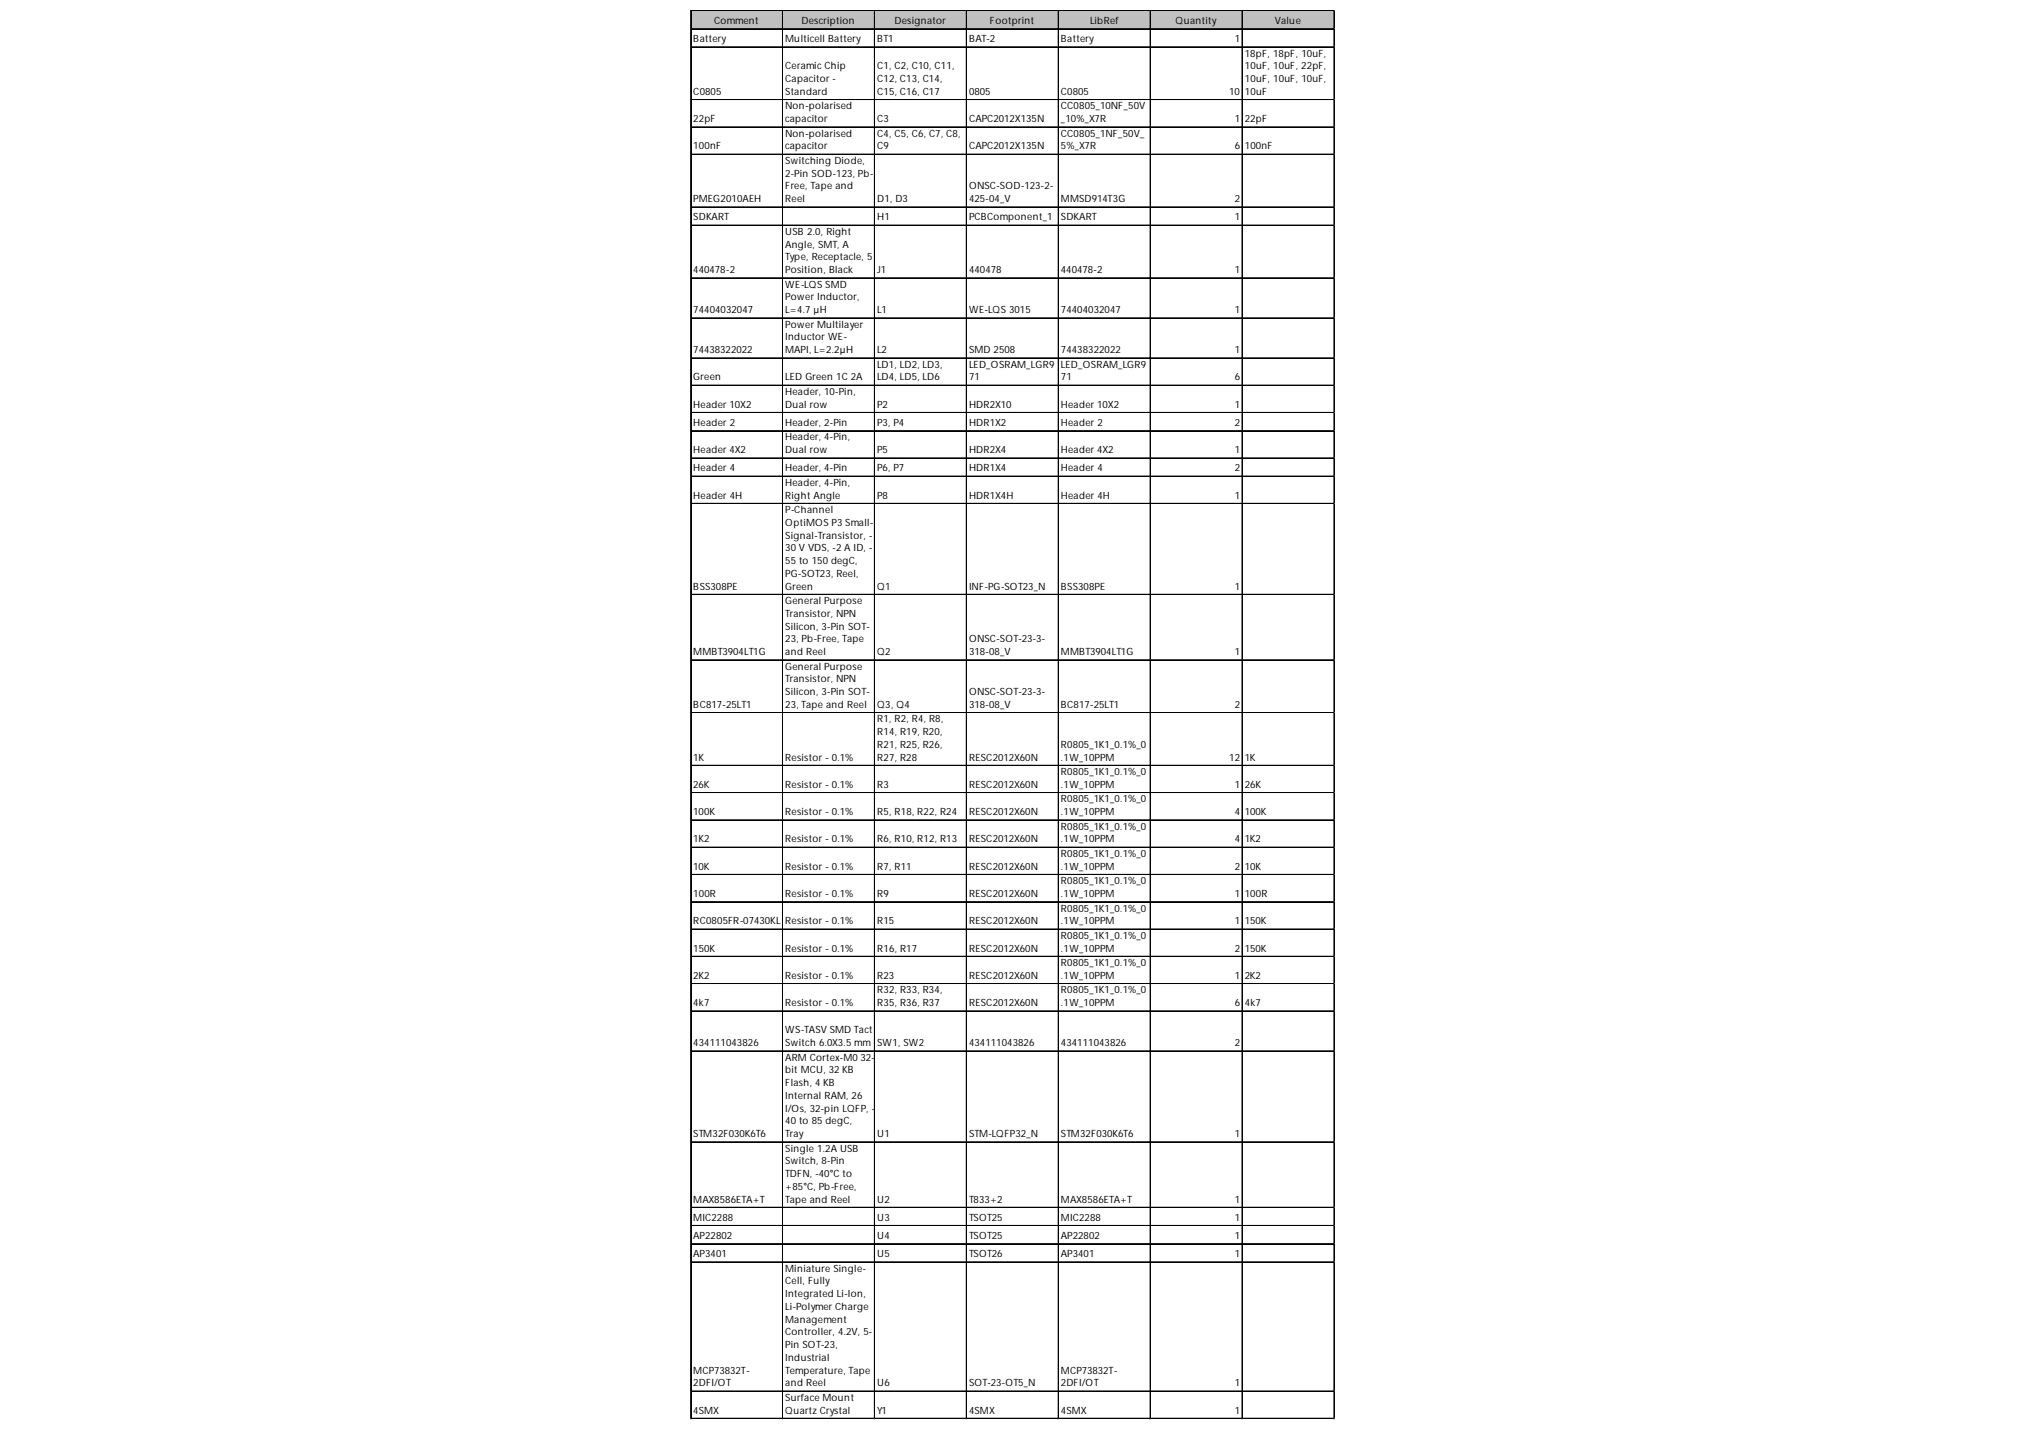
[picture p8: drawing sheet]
<svg xmlns="http://www.w3.org/2000/svg" width="297mm" height="210mm" viewBox="0 0 297 210" stroke-linecap="round" stroke-linejoin="round" font-family="sans-serif">
<defs><g id="words">
<g font-size="1.5">
<text x="104.6" y="3.5">Comment</text>
<text x="117.4" y="3.5">Description</text>
<text x="131" y="3.5">Designator</text>
<text x="145" y="3.5">Footprint</text>
<text x="159.7" y="3.5">LibRef</text>
<text x="172.2" y="3.5">Quantity</text>
<text x="186.7" y="3.5">Value</text>
<text x="101.5" y="6.2">Battery</text>
<text x="115" y="6.2">Multicell Battery</text>
<text x="115" y="10.2">Ceramic Chip</text>
<text x="128.5" y="6.2">BT1</text>
<text x="128.5" y="10.2">C1, C2, C10, C11,</text>
<text x="141.9" y="6.2">BAT-2</text>
<text x="155.4" y="6.2">Battery</text>
<text x="180.8" y="6.2">1</text>
<text x="182.3" y="8.3">18pF, 18pF, 10uF,</text>
<text x="182.3" y="10.2">10uF, 10uF, 22pF,</text>
<text x="101.5" y="13.9">C0805</text>
<text x="101.5" y="17.9">22pF</text>
<text x="115" y="12">Capacitor -</text>
<text x="115" y="13.9">Standard</text>
<text x="115" y="16">Non-polarised</text>
<text x="115" y="17.9">capacitor</text>
<text x="128.5" y="12">C12, C13, C14,</text>
<text x="128.5" y="13.9">C15, C16, C17</text>
<text x="128.5" y="17.9">C3</text>
<text x="141.9" y="13.9">0805</text>
<text x="141.9" y="17.9">CAPC2012X135N</text>
<text x="155.4" y="13.9">C0805</text>
<text x="155.4" y="16">CC0805_10NF_50V</text>
<text x="155.4" y="17.9">_10%_X7R</text>
<text x="180" y="13.9">10</text>
<text x="180.8" y="17.9">1</text>
<text x="182.3" y="12">10uF, 10uF, 10uF,</text>
<text x="182.3" y="13.9">10uF</text>
<text x="182.3" y="17.9">22pF</text>
<text x="101.5" y="21.9">100nF</text>
<text x="115" y="20">Non-polarised</text>
<text x="115" y="21.9">capacitor</text>
<text x="128.5" y="20">C4, C5, C6, C7, C8,</text>
<text x="128.5" y="21.9">C9</text>
<text x="141.9" y="21.9">CAPC2012X135N</text>
<text x="155.4" y="20">CC0805_1NF_50V_</text>
<text x="155.4" y="21.9">5%_X7R</text>
<text x="180.8" y="21.9">6</text>
<text x="182.3" y="21.9">100nF</text>
<text x="101.5" y="29.6">PMEG2010AEH</text>
<text x="115" y="24">Switching Diode,</text>
<text x="115" y="25.9">2-Pin SOD-123, Pb-</text>
<text x="115" y="27.8">Free, Tape and</text>
<text x="115" y="29.6">Reel</text>
<text x="128.5" y="29.6">D1, D3</text>
<text x="141.9" y="27.8">ONSC-SOD-123-2-</text>
<text x="141.9" y="29.6">425-04_V</text>
<text x="155.4" y="29.6">MMSD914T3G</text>
<text x="180.8" y="29.6">2</text>
<text x="101.5" y="32.3">SDKART</text>
<text x="115" y="34.4">USB 2.0, Right</text>
<text x="128.5" y="32.3">H1</text>
<text x="141.9" y="32.3">PCBComponent_1</text>
<text x="155.4" y="32.3">SDKART</text>
<text x="180.8" y="32.3">1</text>
<text x="101.5" y="40">440478-2</text>
<text x="115" y="36.3">Angle, SMT, A</text>
<text x="115" y="38.1">Type, Receptacle, 5</text>
<text x="115" y="40">Position, Black</text>
<text x="128.5" y="40">J1</text>
<text x="141.9" y="40">440478</text>
<text x="155.4" y="40">440478-2</text>
<text x="180.8" y="40">1</text>
<text x="101.5" y="45.9">74404032047</text>
<text x="115" y="42.1">WE-LQS SMD</text>
<text x="115" y="44">Power Inductor,</text>
<text x="115" y="45.9">L=4.7 µH</text>
<text x="128.5" y="45.9">L1</text>
<text x="141.9" y="45.9">WE-LQS 3015</text>
<text x="155.4" y="45.9">74404032047</text>
<text x="180.8" y="45.9">1</text>
<text x="101.5" y="51.7">74438322022</text>
<text x="115" y="48">Power Multilayer</text>
<text x="115" y="49.9">Inductor WE-</text>
<text x="115" y="51.7">MAPI, L=2.2µH</text>
<text x="128.5" y="51.7">L2</text>
<text x="128.5" y="53.9">LD1, LD2, LD3,</text>
<text x="141.9" y="51.7">SMD 2508</text>
<text x="141.9" y="53.9">LED_OSRAM_LGR9</text>
<text x="155.4" y="51.7">74438322022</text>
<text x="155.4" y="53.9">LED_OSRAM_LGR9</text>
<text x="180.8" y="51.7">1</text>
<text x="101.5" y="55.7">Green</text>
<text x="101.5" y="59.7">Header 10X2</text>
<text x="115" y="55.7">LED Green 1C 2A</text>
<text x="115" y="57.9">Header, 10-Pin,</text>
<text x="115" y="59.7">Dual row</text>
<text x="128.5" y="55.7">LD4, LD5, LD6</text>
<text x="128.5" y="59.7">P2</text>
<text x="141.9" y="55.7">71</text>
<text x="141.9" y="59.7">HDR2X10</text>
<text x="155.4" y="55.7">71</text>
<text x="155.4" y="59.7">Header 10X2</text>
<text x="180.8" y="55.7">6</text>
<text x="180.8" y="59.7">1</text>
<text x="101.5" y="62.4">Header 2</text>
<text x="115" y="62.4">Header, 2-Pin</text>
<text x="115" y="64.5">Header, 4-Pin,</text>
<text x="128.5" y="62.4">P3, P4</text>
<text x="141.9" y="62.4">HDR1X2</text>
<text x="155.4" y="62.4">Header 2</text>
<text x="180.8" y="62.4">2</text>
<text x="101.5" y="66.4">Header 4X2</text>
<text x="101.5" y="69">Header 4</text>
<text x="115" y="66.4">Dual row</text>
<text x="115" y="69">Header, 4-Pin</text>
<text x="115" y="71.2">Header, 4-Pin,</text>
<text x="128.5" y="66.4">P5</text>
<text x="128.5" y="69">P6, P7</text>
<text x="141.9" y="66.4">HDR2X4</text>
<text x="141.9" y="69">HDR1X4</text>
<text x="155.4" y="66.4">Header 4X2</text>
<text x="155.4" y="69">Header 4</text>
<text x="180.8" y="66.4">1</text>
<text x="180.8" y="69">2</text>
<text x="101.5" y="73">Header 4H</text>
<text x="115" y="73">Right Angle</text>
<text x="115" y="75.2">P-Channel</text>
<text x="115" y="77">OptiMOS P3 Small-</text>
<text x="128.5" y="73">P8</text>
<text x="141.9" y="73">HDR1X4H</text>
<text x="155.4" y="73">Header 4H</text>
<text x="180.8" y="73">1</text>
<text x="115" y="78.9">Signal-Transistor, -</text>
<text x="115" y="80.8">30 V VDS, -2 A ID, -</text>
<text x="115" y="82.6">55 to 150 degC,</text>
<text x="101.5" y="86.4">BSS308PE</text>
<text x="115" y="84.5">PG-SOT23, Reel,</text>
<text x="115" y="86.4">Green</text>
<text x="115" y="88.5">General Purpose</text>
<text x="128.5" y="86.4">Q1</text>
<text x="141.9" y="86.4">INF-PG-SOT23_N</text>
<text x="155.4" y="86.4">BSS308PE</text>
<text x="180.8" y="86.4">1</text>
<text x="101.5" y="96">MMBT3904LT1G</text>
<text x="115" y="90.4">Transistor, NPN</text>
<text x="115" y="92.2">Silicon, 3-Pin SOT-</text>
<text x="115" y="94.1">23, Pb-Free, Tape</text>
<text x="115" y="96">and Reel</text>
<text x="128.5" y="96">Q2</text>
<text x="141.9" y="94.1">ONSC-SOT-23-3-</text>
<text x="141.9" y="96">318-08_V</text>
<text x="155.4" y="96">MMBT3904LT1G</text>
<text x="180.8" y="96">1</text>
<text x="115" y="98.1">General Purpose</text>
<text x="115" y="100">Transistor, NPN</text>
<text x="115" y="101.8">Silicon, 3-Pin SOT-</text>
<text x="141.9" y="101.8">ONSC-SOT-23-3-</text>
<text x="101.5" y="103.7">BC817-25LT1</text>
<text x="115" y="103.7">23, Tape and Reel</text>
<text x="128.5" y="103.7">Q3, Q4</text>
<text x="128.5" y="105.8">R1, R2, R4, R8,</text>
<text x="128.5" y="107.7">R14, R19, R20,</text>
<text x="141.9" y="103.7">318-08_V</text>
<text x="155.4" y="103.7">BC817-25LT1</text>
<text x="180.8" y="103.7">2</text>
<text x="101.5" y="111.4">1K</text>
<text x="115" y="111.4">Resistor - 0.1%</text>
<text x="128.5" y="109.5">R21, R25, R26,</text>
<text x="128.5" y="111.4">R27, R28</text>
<text x="141.9" y="111.4">RESC2012X60N</text>
<text x="155.4" y="109.5">R0805_1K1_0.1%_0</text>
<text x="155.4" y="111.4">.1W_10PPM</text>
<text x="155.4" y="113.5">R0805_1K1_0.1%_0</text>
<text x="180" y="111.4">12</text>
<text x="182.3" y="111.4">1K</text>
<text x="101.5" y="115.4">26K</text>
<text x="101.5" y="119.4">100K</text>
<text x="115" y="115.4">Resistor - 0.1%</text>
<text x="115" y="119.4">Resistor - 0.1%</text>
<text x="128.5" y="115.4">R3</text>
<text x="128.5" y="119.4">R5, R18, R22, R24</text>
<text x="141.9" y="115.4">RESC2012X60N</text>
<text x="141.9" y="119.4">RESC2012X60N</text>
<text x="155.4" y="115.4">.1W_10PPM</text>
<text x="155.4" y="117.5">R0805_1K1_0.1%_0</text>
<text x="155.4" y="119.4">.1W_10PPM</text>
<text x="180.8" y="115.4">1</text>
<text x="180.8" y="119.4">4</text>
<text x="182.3" y="115.4">26K</text>
<text x="182.3" y="119.4">100K</text>
<text x="101.5" y="123.4">1K2</text>
<text x="115" y="123.4">Resistor - 0.1%</text>
<text x="128.5" y="123.4">R6, R10, R12, R13</text>
<text x="141.9" y="123.4">RESC2012X60N</text>
<text x="155.4" y="121.5">R0805_1K1_0.1%_0</text>
<text x="155.4" y="123.4">.1W_10PPM</text>
<text x="155.4" y="125.5">R0805_1K1_0.1%_0</text>
<text x="180.8" y="123.4">4</text>
<text x="182.3" y="123.4">1K2</text>
<text x="101.5" y="127.4">10K</text>
<text x="101.5" y="131.4">100R</text>
<text x="115" y="127.4">Resistor - 0.1%</text>
<text x="115" y="131.4">Resistor - 0.1%</text>
<text x="128.5" y="127.4">R7, R11</text>
<text x="128.5" y="131.4">R9</text>
<text x="141.9" y="127.4">RESC2012X60N</text>
<text x="141.9" y="131.4">RESC2012X60N</text>
<text x="155.4" y="127.4">.1W_10PPM</text>
<text x="155.4" y="129.5">R0805_1K1_0.1%_0</text>
<text x="155.4" y="131.4">.1W_10PPM</text>
<text x="180.8" y="127.4">2</text>
<text x="180.8" y="131.4">1</text>
<text x="182.3" y="127.4">10K</text>
<text x="182.3" y="131.4">100R</text>
<text x="101.5" y="135.4">RC0805FR-07430KL</text>
<text x="115" y="135.4">Resistor - 0.1%</text>
<text x="128.5" y="135.4">R15</text>
<text x="141.9" y="135.4">RESC2012X60N</text>
<text x="155.4" y="133.5">R0805_1K1_0.1%_0</text>
<text x="155.4" y="135.4">.1W_10PPM</text>
<text x="155.4" y="137.5">R0805_1K1_0.1%_0</text>
<text x="180.8" y="135.4">1</text>
<text x="182.3" y="135.4">150K</text>
<text x="101.5" y="139.4">150K</text>
<text x="101.5" y="143.4">2K2</text>
<text x="115" y="139.4">Resistor - 0.1%</text>
<text x="115" y="143.4">Resistor - 0.1%</text>
<text x="128.5" y="139.4">R16, R17</text>
<text x="128.5" y="143.4">R23</text>
<text x="141.9" y="139.4">RESC2012X60N</text>
<text x="141.9" y="143.4">RESC2012X60N</text>
<text x="155.4" y="139.4">.1W_10PPM</text>
<text x="155.4" y="141.5">R0805_1K1_0.1%_0</text>
<text x="155.4" y="143.4">.1W_10PPM</text>
<text x="180.8" y="139.4">2</text>
<text x="180.8" y="143.4">1</text>
<text x="182.3" y="139.4">150K</text>
<text x="182.3" y="143.4">2K2</text>
<text x="101.5" y="147.4">4k7</text>
<text x="115" y="147.4">Resistor - 0.1%</text>
<text x="128.5" y="145.5">R32, R33, R34,</text>
<text x="128.5" y="147.4">R35, R36, R37</text>
<text x="141.9" y="147.4">RESC2012X60N</text>
<text x="155.4" y="145.5">R0805_1K1_0.1%_0</text>
<text x="155.4" y="147.4">.1W_10PPM</text>
<text x="180.8" y="147.4">6</text>
<text x="182.3" y="147.4">4k7</text>
<text x="101.5" y="153.2">434111043826</text>
<text x="115" y="151.4">WS-TASV SMD Tact</text>
<text x="115" y="153.2">Switch 6.0X3.5 mm</text>
<text x="115" y="155.4">ARM Cortex-M0 32-</text>
<text x="128.5" y="153.2">SW1, SW2</text>
<text x="141.9" y="153.2">434111043826</text>
<text x="155.4" y="153.2">434111043826</text>
<text x="180.8" y="153.2">2</text>
<text x="115" y="157.2">bit MCU, 32 KB</text>
<text x="115" y="159.1">Flash, 4 KB</text>
<text x="115" y="161">Internal RAM, 26</text>
<text x="101.5" y="166.6">STM32F030K6T6</text>
<text x="115" y="162.8">I/Os, 32-pin LQFP, -</text>
<text x="115" y="164.7">40 to 85 degC,</text>
<text x="115" y="166.6">Tray</text>
<text x="128.5" y="166.6">U1</text>
<text x="141.9" y="166.6">STM-LQFP32_N</text>
<text x="155.4" y="166.6">STM32F030K6T6</text>
<text x="180.8" y="166.6">1</text>
<text x="115" y="168.7">Single 1.2A USB</text>
<text x="115" y="170.6">Switch, 8-Pin</text>
<text x="115" y="172.4">TDFN, -40°C to</text>
<text x="101.5" y="176.2">MAX8586ETA+T</text>
<text x="101.5" y="178.8">MIC2288</text>
<text x="115" y="174.3">+85°C, Pb-Free,</text>
<text x="115" y="176.2">Tape and Reel</text>
<text x="128.5" y="176.2">U2</text>
<text x="128.5" y="178.8">U3</text>
<text x="141.9" y="176.2">T833+2</text>
<text x="141.9" y="178.8">TSOT25</text>
<text x="155.4" y="176.2">MAX8586ETA+T</text>
<text x="155.4" y="178.8">MIC2288</text>
<text x="180.8" y="176.2">1</text>
<text x="180.8" y="178.8">1</text>
<text x="101.5" y="181.5">AP22802</text>
<text x="101.5" y="184.1">AP3401</text>
<text x="128.5" y="181.5">U4</text>
<text x="128.5" y="184.1">U5</text>
<text x="141.9" y="181.5">TSOT25</text>
<text x="141.9" y="184.1">TSOT26</text>
<text x="155.4" y="181.5">AP22802</text>
<text x="155.4" y="184.1">AP3401</text>
<text x="180.8" y="181.5">1</text>
<text x="180.8" y="184.1">1</text>
<text x="115" y="186.3">Miniature Single-</text>
<text x="115" y="188.1">Cell, Fully</text>
<text x="115" y="190">Integrated Li-Ion,</text>
<text x="115" y="191.9">Li-Polymer Charge</text>
<text x="115" y="193.7">Management</text>
<text x="115" y="195.6">Controller, 4.2V, 5-</text>
<text x="115" y="197.5">Pin SOT-23,</text>
<text x="101.5" y="201.2">MCP73832T-</text>
<text x="101.5" y="203.1">2DFI/OT</text>
<text x="115" y="199.3">Industrial</text>
<text x="115" y="201.2">Temperature, Tape</text>
<text x="115" y="203.1">and Reel</text>
<text x="128.5" y="203.1">U6</text>
<text x="141.9" y="203.1">SOT-23-OT5_N</text>
<text x="155.4" y="201.2">MCP73832T-</text>
<text x="155.4" y="203.1">2DFI/OT</text>
<text x="180.8" y="203.1">1</text>
<text x="101.5" y="207.1">4SMX</text>
<text x="115" y="205.2">Surface Mount</text>
<text x="115" y="207.1">Quartz Crystal</text>
<text x="128.5" y="207.1">Y1</text>
<text x="141.9" y="207.1">4SMX</text>
<text x="155.4" y="207.1">4SMX</text>
<text x="180.8" y="207.1">1</text>
</g>
</g></defs>
<path d="M101.2 1.6h94.3v2.7h-94.3z" fill="#c0c0c0"/>
<g fill="none" stroke="#000" stroke-width=".15">
<path d="M101.1 1.5v206.4M101.2 1.5v206.4M101.3 1.5h94.2M101.3 1.6h94.2M101.3 4.2h94.2M101.3 4.3h94.2M101.3 6.9h94.2M101.3 14.6h94.2M101.3 18.6h94.2M114.6 1.7v206.2M114.7 1.7v206.2M128.1 1.7v206.2"/>
<path d="M141.5 1.7v206.2M141.6 1.7v206.2M155 1.7v206.2M155.1 1.7v206.2M168.5 1.7v206.2M181.9 1.7v206.2M182 1.7v206.2M195.4 1.7v206.2M101.3 22.6h94.2M101.3 30.3h94.2M101.3 30.4h94.2M101.3 33h94.2"/>
<path d="M101.3 40.7h94.2M101.3 40.8h94.2M101.3 46.6h94.2M101.3 52.4h94.2M101.3 52.5h94.2M101.3 56.4h94.2M101.3 56.5h94.2M101.3 60.4h94.2M101.3 60.5h94.2M101.3 63.1h94.2M101.3 67.1h94.2M101.3 69.7h94.2"/>
<path d="M101.3 69.8h94.2M101.3 73.7h94.2M101.3 73.8h94.2M101.3 87h94.2M101.3 87.1h94.2M101.3 96.6h94.2M101.3 96.7h94.2M101.3 104.4h94.2M101.3 112.1h94.2M101.3 112.2h94.2M101.3 116.1h94.2M101.3 116.2h94.2"/>
<path d="M101.3 120.1h94.2M101.3 120.2h94.2M101.3 124.1h94.2M101.3 128.1h94.2M101.3 132.1h94.2M101.3 136.1h94.2M101.3 140.1h94.2M101.3 144.1h94.2M101.3 148.1h94.2M101.3 153.9h94.2M101.3 154h94.2M101.3 167.2h94.2"/>
<path d="M101.3 167.3h94.2M101.3 176.8h94.2M101.3 176.9h94.2M101.3 179.5h94.2M101.3 179.6h94.2M101.3 182.2h94.2M101.3 184.8h94.2M101.3 184.9h94.2M101.3 203.7h94.2M101.3 203.8h94.2M101.3 207.7h94.2M101.3 207.8h94.2"/>
</g>
<path d="M101.1 207.9h.1" fill="none" stroke="#d4d4d4" stroke-width=".15"/>
<path d="M101.1 207.9h.2z" fill="#d4d4d4"/>
<path d="M114.6 207.9h.1" fill="none" stroke="#d4d4d4" stroke-width=".15"/>
<path d="M114.6 207.9h.1z" fill="#d4d4d4"/>
<path d="M128.1 207.9h.1" fill="none" stroke="#d4d4d4" stroke-width=".15"/>
<path d="M128.1 207.9h.1z" fill="#d4d4d4"/>
<path d="M141.5 207.9h.1" fill="none" stroke="#d4d4d4" stroke-width=".15"/>
<path d="M141.5 207.9h.2z" fill="#d4d4d4"/>
<path d="M155 207.9h.1" fill="none" stroke="#d4d4d4" stroke-width=".15"/>
<path d="M155 207.9h.1z" fill="#d4d4d4"/>
<path d="M168.5 207.9h.1" fill="none" stroke="#d4d4d4" stroke-width=".15"/>
<path d="M168.5 207.9h.1z" fill="#d4d4d4"/>
<path d="M181.9 207.9h.1" fill="none" stroke="#d4d4d4" stroke-width=".15"/>
<path d="M181.9 207.9h.1z" fill="#d4d4d4"/>
<path d="M195.4 207.9h.1" fill="none" stroke="#d4d4d4" stroke-width=".15"/>
<path d="M195.4 207.9h.1z" fill="#d4d4d4"/>
<path d="M195.5 1.5h.1" fill="none" stroke="#d4d4d4" stroke-width=".15"/>
<path d="M195.5 1.5l.1 .2z" fill="#d4d4d4"/>
<path d="M195.5 4.2h.1" fill="none" stroke="#d4d4d4" stroke-width=".15"/>
<path d="M195.5 4.2l.1 .1z" fill="#d4d4d4"/>
<path d="M195.5 6.9h.1" fill="none" stroke="#d4d4d4" stroke-width=".15"/>
<path d="M195.5 6.9l.1 .1z" fill="#d4d4d4"/>
<path d="M195.5 14.6h.1" fill="none" stroke="#d4d4d4" stroke-width=".15"/>
<path d="M195.5 14.6l.1 .1z" fill="#d4d4d4"/>
<path d="M195.5 18.6h.1" fill="none" stroke="#d4d4d4" stroke-width=".15"/>
<path d="M195.5 18.6l.1 .1z" fill="#d4d4d4"/>
<path d="M195.5 22.6h.1" fill="none" stroke="#d4d4d4" stroke-width=".15"/>
<path d="M195.5 22.6l.1 .1z" fill="#d4d4d4"/>
<path d="M195.5 30.3h.1" fill="none" stroke="#d4d4d4" stroke-width=".15"/>
<path d="M195.5 30.3l.1 .1z" fill="#d4d4d4"/>
<path d="M195.5 33h.1" fill="none" stroke="#d4d4d4" stroke-width=".15"/>
<path d="M195.5 33l.1 .1z" fill="#d4d4d4"/>
<path d="M195.5 40.7h.1" fill="none" stroke="#d4d4d4" stroke-width=".15"/>
<path d="M195.5 40.7l.1 .1z" fill="#d4d4d4"/>
<path d="M195.5 46.6h.1" fill="none" stroke="#d4d4d4" stroke-width=".15"/>
<path d="M195.5 46.6l.1 .1z" fill="#d4d4d4"/>
<path d="M195.5 52.4h.1" fill="none" stroke="#d4d4d4" stroke-width=".15"/>
<path d="M195.5 52.4l.1 .1z" fill="#d4d4d4"/>
<path d="M195.5 56.4h.1" fill="none" stroke="#d4d4d4" stroke-width=".15"/>
<path d="M195.5 56.4l.1 .1z" fill="#d4d4d4"/>
<path d="M195.5 60.4h.1" fill="none" stroke="#d4d4d4" stroke-width=".15"/>
<path d="M195.5 60.4l.1 .1z" fill="#d4d4d4"/>
<path d="M195.5 63.1h.1" fill="none" stroke="#d4d4d4" stroke-width=".15"/>
<path d="M195.5 63.1l.1 .1z" fill="#d4d4d4"/>
<path d="M195.5 67.1h.1" fill="none" stroke="#d4d4d4" stroke-width=".15"/>
<path d="M195.5 67.1l.1 .1z" fill="#d4d4d4"/>
<path d="M195.5 69.7h.1" fill="none" stroke="#d4d4d4" stroke-width=".15"/>
<path d="M195.5 69.7l.1 .2z" fill="#d4d4d4"/>
<path d="M195.5 73.7h.1" fill="none" stroke="#d4d4d4" stroke-width=".15"/>
<path d="M195.5 73.7l.1 .2z" fill="#d4d4d4"/>
<path d="M195.5 87h.1" fill="none" stroke="#d4d4d4" stroke-width=".15"/>
<path d="M195.5 87l.1 .2z" fill="#d4d4d4"/>
<path d="M195.5 96.6h.1" fill="none" stroke="#d4d4d4" stroke-width=".15"/>
<path d="M195.5 96.6l.1 .2z" fill="#d4d4d4"/>
<path d="M195.5 104.4h.1" fill="none" stroke="#d4d4d4" stroke-width=".15"/>
<path d="M195.5 104.4l.1 .1z" fill="#d4d4d4"/>
<path d="M195.5 112.1h.1" fill="none" stroke="#d4d4d4" stroke-width=".15"/>
<path d="M195.5 112.1l.1 .1z" fill="#d4d4d4"/>
<path d="M195.5 116.1h.1" fill="none" stroke="#d4d4d4" stroke-width=".15"/>
<path d="M195.5 116.1l.1 .1z" fill="#d4d4d4"/>
<path d="M195.5 120.1h.1" fill="none" stroke="#d4d4d4" stroke-width=".15"/>
<path d="M195.5 120.1l.1 .1z" fill="#d4d4d4"/>
<path d="M195.5 124.1h.1" fill="none" stroke="#d4d4d4" stroke-width=".15"/>
<path d="M195.5 124.1l.1 .1z" fill="#d4d4d4"/>
<path d="M195.5 128.1h.1" fill="none" stroke="#d4d4d4" stroke-width=".15"/>
<path d="M195.5 128.1l.1 .1z" fill="#d4d4d4"/>
<path d="M195.5 132.1h.1" fill="none" stroke="#d4d4d4" stroke-width=".15"/>
<path d="M195.5 132.1l.1 .1z" fill="#d4d4d4"/>
<path d="M195.5 136.1h.1" fill="none" stroke="#d4d4d4" stroke-width=".15"/>
<path d="M195.5 136.1l.1 .1z" fill="#d4d4d4"/>
<path d="M195.5 140.1h.1" fill="none" stroke="#d4d4d4" stroke-width=".15"/>
<path d="M195.5 140.1l.1 .1z" fill="#d4d4d4"/>
<path d="M195.5 144.1h.1" fill="none" stroke="#d4d4d4" stroke-width=".15"/>
<path d="M195.5 144.1l.1 .1z" fill="#d4d4d4"/>
<path d="M195.5 148.1h.1" fill="none" stroke="#d4d4d4" stroke-width=".15"/>
<path d="M195.5 148.1l.1 .1z" fill="#d4d4d4"/>
<path d="M195.5 153.9h.1" fill="none" stroke="#d4d4d4" stroke-width=".15"/>
<path d="M195.5 153.9l.1 .2z" fill="#d4d4d4"/>
<path d="M195.5 167.2h.1" fill="none" stroke="#d4d4d4" stroke-width=".15"/>
<path d="M195.5 167.2l.1 .2z" fill="#d4d4d4"/>
<path d="M195.5 176.8h.1" fill="none" stroke="#d4d4d4" stroke-width=".15"/>
<path d="M195.5 176.8l.1 .2z" fill="#d4d4d4"/>
<path d="M195.5 179.5h.1" fill="none" stroke="#d4d4d4" stroke-width=".15"/>
<path d="M195.5 179.5l.1 .1z" fill="#d4d4d4"/>
<path d="M195.5 182.2h.1" fill="none" stroke="#d4d4d4" stroke-width=".15"/>
<path d="M195.5 182.2l.1 .1z" fill="#d4d4d4"/>
<path d="M195.5 184.8h.1" fill="none" stroke="#d4d4d4" stroke-width=".15"/>
<path d="M195.5 184.8l.1 .2z" fill="#d4d4d4"/>
<path d="M195.5 203.7h.1" fill="none" stroke="#d4d4d4" stroke-width=".15"/>
<path d="M195.5 203.7l.1 .2z" fill="#d4d4d4"/>
<path d="M195.5 207.7h.1" fill="none" stroke="#d4d4d4" stroke-width=".15"/>
<path d="M195.5 207.7l.1 .2z" fill="#d4d4d4"/>
<use href="#words"/>
</svg>
